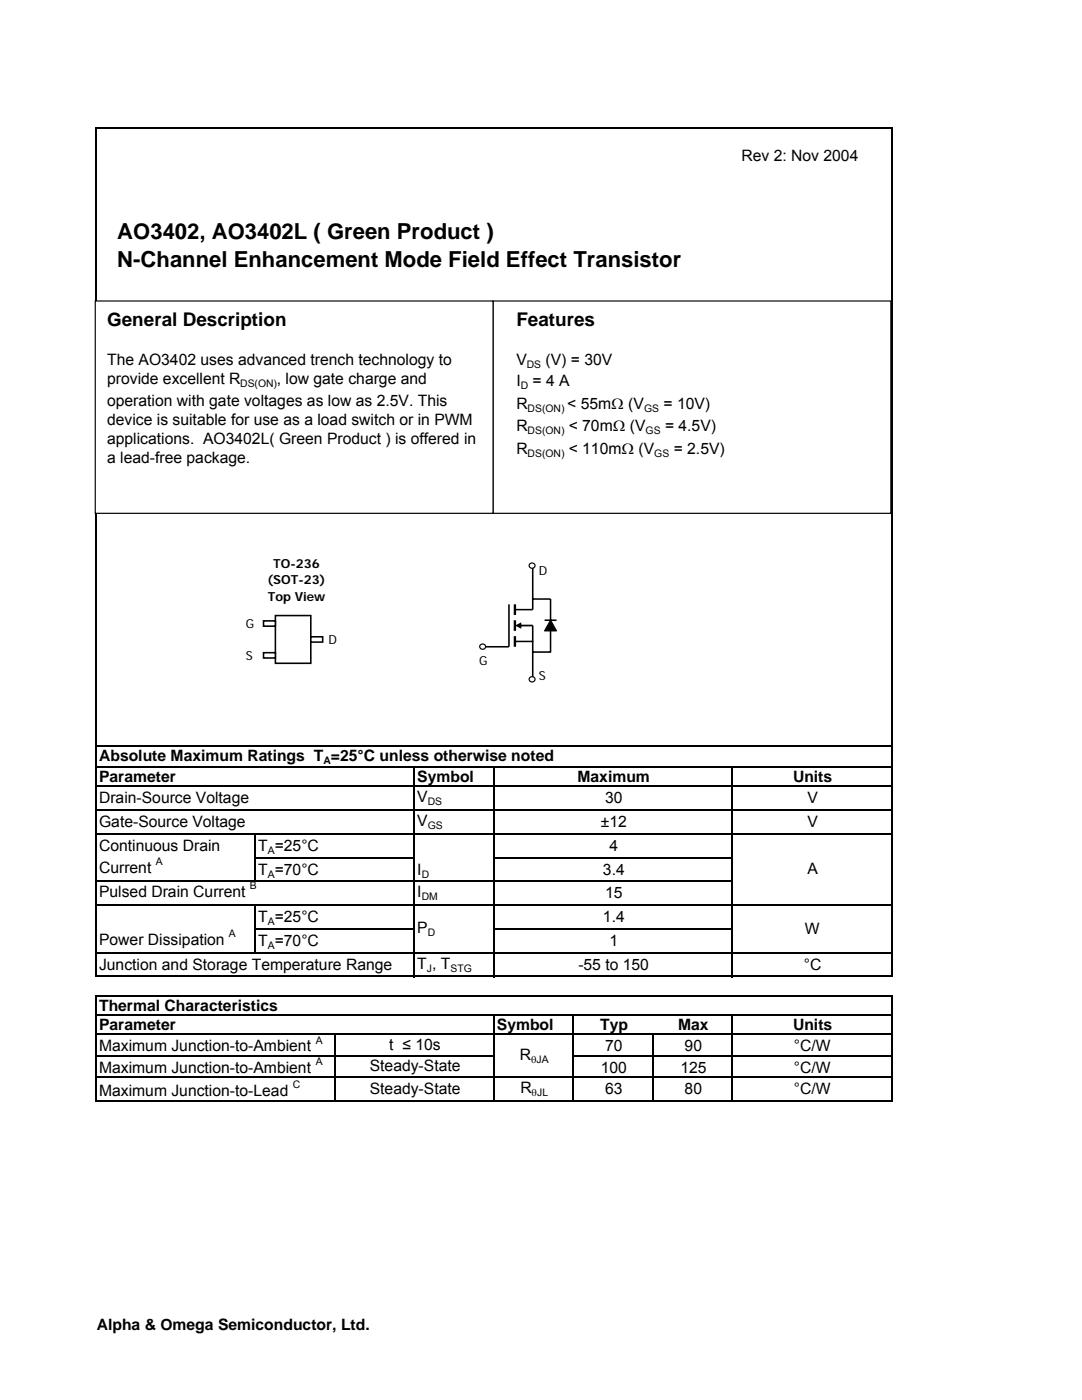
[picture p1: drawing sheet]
<svg xmlns="http://www.w3.org/2000/svg" width="216mm" height="279mm" viewBox="0 0 216 279" stroke-linecap="round" stroke-linejoin="round" font-family="sans-serif">
<defs><g id="words">
<g font-size="4.4">
<text x="23.4" y="47.8">AO3402, AO3402L ( Green Product )</text>
<text x="23.4" y="53.3">N-Channel Enhancement Mode Field Effect Transistor</text>
</g>
<g font-size="3.8">
<text x="21.4" y="65">General Description</text>
<text x="103" y="65">Features</text>
</g>
<g font-size="3.1">
<text x="148" y="32.2">Rev 2: Nov 2004</text>
<text x="21.4" y="72.9">The AO3402 uses advanced trench technology to</text>
<text x="21.4" y="76.7">provide excellent R</text>
<text x="55.2" y="76.7">, low gate charge and</text>
<text x="103" y="77.1">I</text>
<text x="103" y="72.9">V</text>
<text x="106.3" y="77.1">= 4 A</text>
<text x="108.9" y="72.9">(V) = 30V</text>
<text x="21.4" y="80.9">operation with gate voltages as low as 2.5V. This</text>
<text x="103" y="81.6">R</text>
<text x="113.2" y="81.6">&lt; 55mΩ (V</text>
<text x="132.4" y="81.6">= 10V)</text>
<text x="21.4" y="84.8">device is suitable for use as a load switch or in PWM</text>
<text x="21.4" y="88.6">applications. AO3402L( Green Product ) is offered in</text>
<text x="103" y="86.1">R</text>
<text x="113.5" y="86.1">&lt; 70mΩ (V</text>
<text x="132.7" y="86.1">= 4.5V)</text>
<text x="21.4" y="92.5">a lead-free package.</text>
<text x="103" y="90.6">R</text>
<text x="113.5" y="90.6">&lt; 110mΩ (V</text>
<text x="134.4" y="90.6">= 2.5V)</text>
<text x="19.8" y="151.9">Absolute Maximum Ratings T =25°C unless otherwise noted</text>
<text x="19.8" y="160.3">Drain-Source Voltage</text>
<text x="19.8" y="156">Parameter</text>
<text x="83.3" y="156.1">Symbol</text>
<text x="83.3" y="160.1">V</text>
<text x="115.2" y="156">Maximum</text>
<text x="120.7" y="160.3">30</text>
<text x="158.2" y="156">Units</text>
<text x="161.1" y="160.3">V</text>
<text x="19.8" y="165.1">Gate-Source Voltage</text>
<text x="83.3" y="164.9">V</text>
<text x="119.9" y="165.1">±12</text>
<text x="161.1" y="165.1">V</text>
<text x="19.8" y="169.8">Continuous Drain</text>
<text x="51.5" y="169.8">T =25°C</text>
<text x="121.6" y="169.8">4</text>
<text x="19.8" y="174.3">Current</text>
<text x="19.8" y="179">Pulsed Drain Current</text>
<text x="51.5" y="174.5">T =70°C</text>
<text x="83.3" y="179.1">I</text>
<text x="83.3" y="174.5">I</text>
<text x="120.3" y="174.5">3.4</text>
<text x="120.7" y="179.3">15</text>
<text x="161.1" y="174.5">A</text>
<text x="51.5" y="184">T =25°C</text>
<text x="120.3" y="184">1.4</text>
<text x="19.8" y="188.5">Power Dissipation</text>
<text x="51.5" y="188.8">T =70°C</text>
<text x="83.3" y="186.1">P</text>
<text x="121.6" y="188.8">1</text>
<text x="160.6" y="186.4">W</text>
<text x="19.8" y="193.5">Junction and Storage Temperature Range</text>
<text x="83.3" y="193.3">T , T</text>
<text x="115.4" y="193.5">-55 to 150</text>
<text x="160.4" y="193.5">°C</text>
<text x="19.8" y="201.7">Thermal Characteristics</text>
<text x="19.8" y="205.5">Parameter</text>
<text x="19.8" y="209.8">Maximum Junction-to-Ambient</text>
<text x="77.6" y="209.5">t ≤ 10s</text>
<text x="99.1" y="205.6">Symbol</text>
<text x="119.8" y="205.6">Typ</text>
<text x="120.7" y="209.8">70</text>
<text x="135.3" y="205.6">Max</text>
<text x="136.6" y="209.8">90</text>
<text x="158.2" y="205.5">Units</text>
<text x="158.4" y="209.8">°C/W</text>
<text x="19.8" y="214.1">Maximum Junction-to-Ambient</text>
<text x="73.8" y="213.8">Steady-State</text>
<text x="103.7" y="211.6">R</text>
<text x="119.9" y="214.1">100</text>
<text x="135.8" y="214.1">125</text>
<text x="158.4" y="214.1">°C/W</text>
<text x="19.8" y="218.7">Maximum Junction-to-Lead</text>
<text x="73.8" y="218.3">Steady-State</text>
<text x="103.8" y="218.2">R</text>
<text x="120.7" y="218.4">63</text>
<text x="136.6" y="218.4">80</text>
<text x="158.4" y="218.4">°C/W</text>
<text x="19.3" y="265.3">Alpha &amp; Omega Semiconductor, Ltd.</text>
</g>
<g font-size="2.5">
<text x="54.5" y="113.3">TO-236</text>
<text x="53.4" y="116.6">(SOT-23)</text>
<text x="53.4" y="119.9">Top View</text>
<text x="107.5" y="114.7">D</text>
<text x="49" y="125.3">G</text>
<text x="49" y="131.7">S</text>
<text x="65.6" y="128.5">D</text>
<text x="95.6" y="132.6">G</text>
<text x="107.5" y="135.8">S</text>
</g>
<g font-size="2.1">
<text x="47.9" y="77.3">DS(ON)</text>
<text x="103.9" y="77.7">D</text>
<text x="105.1" y="73.4">DS</text>
<text x="105.3" y="82.2">DS(ON)</text>
<text x="128.5" y="82.2">GS</text>
<text x="105.3" y="86.7">DS(ON)</text>
<text x="128.8" y="86.7">GS</text>
<text x="105.3" y="91.1">DS(ON)</text>
<text x="130.6" y="91.1">GS</text>
<text x="64.6" y="152.5">A</text>
<text x="85.3" y="160.7">DS</text>
<text x="85.3" y="165.5">GS</text>
<text x="31.1" y="172.7">A</text>
<text x="53.4" y="170.4">A</text>
<text x="49.9" y="177.5">B</text>
<text x="53.4" y="175.1">A</text>
<text x="84.2" y="179.7">DM</text>
<text x="84.2" y="175.1">D</text>
<text x="53.4" y="184.6">A</text>
<text x="45.6" y="186.9">A</text>
<text x="53.4" y="189.4">A</text>
<text x="85.3" y="186.7">D</text>
<text x="85.2" y="193.9">J</text>
<text x="89.9" y="193.9">STG</text>
<text x="63" y="208.3">A</text>
<text x="63" y="212.6">A</text>
<text x="106" y="212.2">θJA</text>
<text x="58.5" y="217.1">C</text>
<text x="106.1" y="218.8">θJL</text>
</g>
</g></defs>
<g fill="none" stroke="#000" stroke-width=".3">
<path d="M19.2 25.4v169.6M19.3 25.5h158.8M177.9 25.7v169.3M19.3 148.8h158.8M19.3 153.1h158.8M19.3 157h158.8M82.7 153.2v41.8M98.5 153.2v41.8M146.2 153.2v41.8M19.3 161.7h158.8M19.3 166.4h158.8M19.3 175.9h127"/>
<path d="M50.9 166.6v9.5M51.1 171.2h31.7M98.7 171.2h47.6M19.2 198.6v21.3M19.3 180.7h158.8M19.3 190.1h158.8M19.3 194.9h158.8M19.3 198.7h158.8M50.9 180.8v9.5M51.1 185.4h31.7M98.7 185.4h47.6M177.9 198.9v21"/>
<path d="M19.3 210.7h79.4M19.3 202.6h158.8M19.3 206.4h158.8M19.3 215h158.8M19.3 219.7h158.8M66.8 206.6v13.3M98.5 202.7v17.2M114.4 202.7v17.2M114.6 210.7h63.5M130.3 206.6v13.3M146.2 202.7v17.2"/>
</g>
<path d="M98.4 60.1h79.4v42.3h-79.4z" fill="#fff"/>
<path d="M98.4 60.1h79.4v42.3h-79.4z" fill="none" stroke="#010101" stroke-width=".24"/>
<path d="M19 60.1h79.4v42.3h-79.4z" fill="#fff"/>
<path d="M19 60.1h79.4v42.3h-79.4z" fill="none" stroke="#010101" stroke-width=".24"/>
<path d="M102.7 120.6v2.1M102.7 123.8v2.1M102.7 127v2.1" fill="none" stroke="#010101" stroke-width=".47"/>
<path d="M101.6 120.6v8.5M102.7 121.7h3.6" fill="none" stroke="#010101" stroke-width=".31"/>
<path d="M103.7 124.7h2.6v.3h-2.6zM102.7 124.8l1.3-.6v1.3z" fill="#010101"/>
<path d="M106.3 113.2v8.5M106.3 119.5h3.6M106.3 124.8v3.2h-3.6M106.3 128v7.4M109.9 125.9v4.2h-3.6" fill="none" stroke="#010101" stroke-width=".31"/>
<path d="M109.9 123.8l1.1 2.1h-2.3z" fill="#010101"/>
<path d="M109.9 123.8l1.1 2.1h-2.3z" fill="none" stroke="#010101" stroke-width=".24"/>
<path d="M109.9 119.5v4.3M96.8 129.1h4.8M108.7 123.8h2.3" fill="none" stroke="#010101" stroke-width=".31"/>
<circle cx="106.2" cy="112.9" r=".56" fill="#fff"/>
<circle cx="106.2" cy="112.9" r=".56" fill="none" stroke="#010101" stroke-width=".24"/>
<circle cx="96.3" cy="129.1" r=".56" fill="#fff"/>
<circle cx="96.3" cy="129.1" r=".56" fill="none" stroke="#010101" stroke-width=".24"/>
<circle cx="106.2" cy="135.6" r=".56" fill="#fff"/>
<circle cx="106.2" cy="135.6" r=".56" fill="none" stroke="#010101" stroke-width=".24"/>
<path d="M54.9 122.9h7.1v9.5h-7.1z" fill="#fff"/>
<path d="M54.9 122.9h7.1v9.5h-7.1z" fill="none" stroke="#010101" stroke-width=".31"/>
<path d="M52.6 123.9h2.3v1.1h-2.3z" fill="#fff"/>
<path d="M52.6 123.9h2.3v1.1h-2.3z" fill="none" stroke="#010101" stroke-width=".31"/>
<path d="M52.6 130.3h2.3v1h-2.3z" fill="#fff"/>
<path d="M52.6 130.3h2.3v1h-2.3z" fill="none" stroke="#010101" stroke-width=".31"/>
<path d="M62 127.1h2.4v1h-2.4z" fill="#fff"/>
<path d="M62 127.1h2.4v1h-2.4z" fill="none" stroke="#010101" stroke-width=".31"/>
<use href="#words"/>
</svg>
